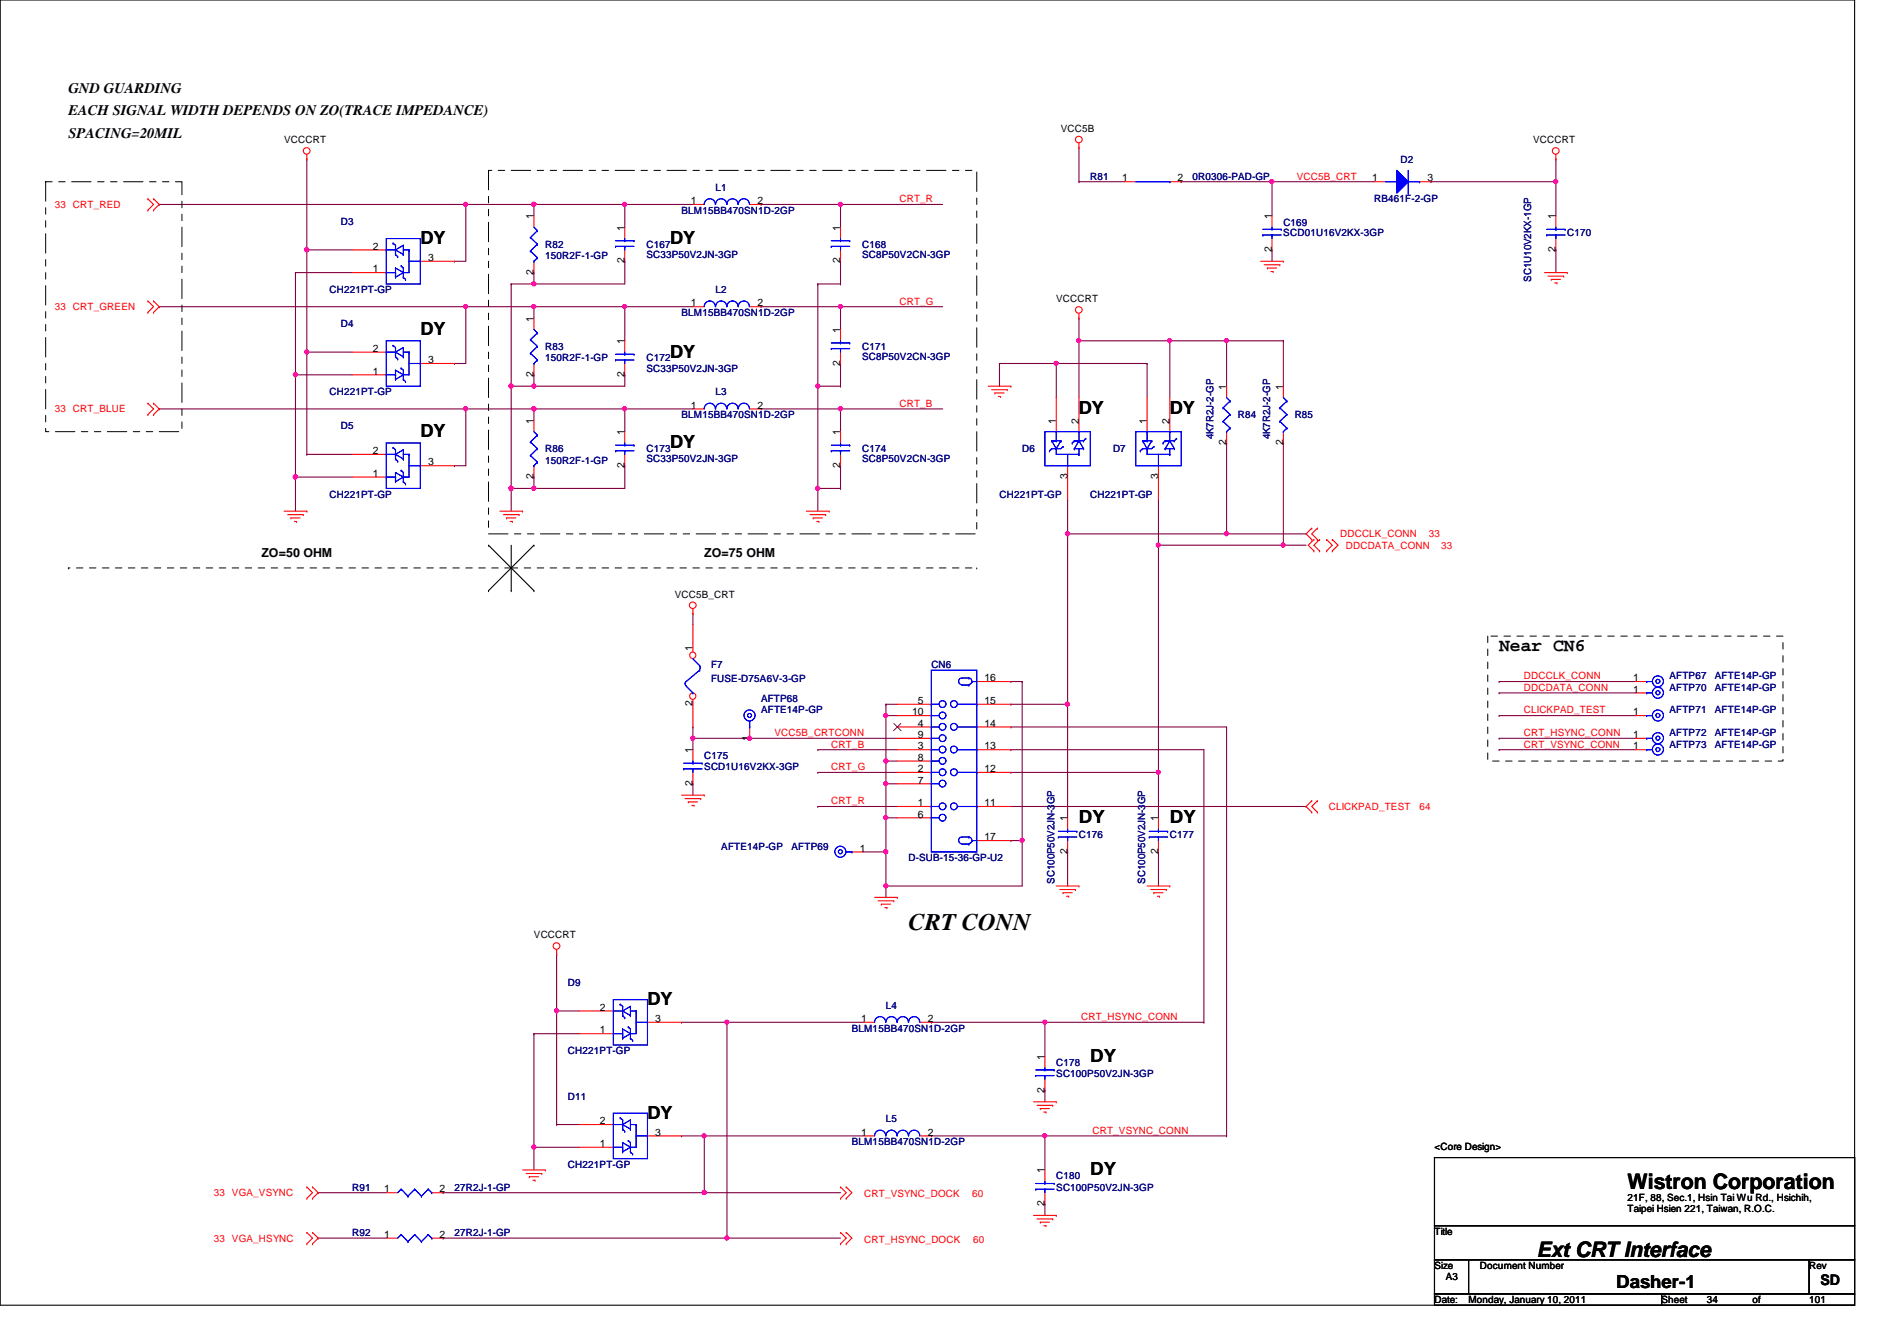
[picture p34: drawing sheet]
<svg xmlns="http://www.w3.org/2000/svg" width="297mm" height="210mm" viewBox="0 0 297 210" stroke-linecap="round" stroke-linejoin="round" font-family="sans-serif">
<defs><g id="words">
<text font-size="3.7" x="142.3" y="145.6">CRT CONN</text>
<g font-size="3.3">
<text x="254.8" y="186.1">Wistron Corporation</text>
<text x="240.6" y="196.7">Ext CRT Interface</text>
</g>
<g font-size="2.8">
<text x="65.8" y="38.2">DY</text>
<text x="104.9" y="38.2">DY</text>
<text x="65.8" y="52.4">DY</text>
<text x="104.9" y="56">DY</text>
<text x="168.9" y="64.9">DY</text>
<text x="183.2" y="64.9">DY</text>
<text x="65.8" y="68.4">DY</text>
<text x="104.9" y="70.2">DY</text>
<text x="234.7" y="101.9">Near CN6</text>
<text x="168.9" y="128.9">DY</text>
<text x="183.2" y="128.9">DY</text>
<text x="101.4" y="157.3">DY</text>
<text x="170.7" y="166.2">DY</text>
<text x="101.4" y="175.1">DY</text>
<text x="170.7" y="184">DY</text>
<text x="253.1" y="201.6">Dasher-1</text>
</g>
<g font-size="2.3">
<text x="10.7" y="14.5">GND GUARDING</text>
<text x="10.7" y="18.1">EACH SIGNAL WIDTH DEPENDS ON ZO(TRACE IMPEDANCE)</text>
<text x="10.7" y="21.6">SPACING=20MIL</text>
<text x="285.1" y="201.1">SD</text>
</g>
<g font-size="1.9">
<text x="40.9" y="87.2">ZO=50 OHM</text>
<text x="110.3" y="87.2">ZO=75 OHM</text>
</g>
<g font-size="1.6">
<text x="44.5" y="22.4">VCCCRT</text>
<text x="166.1" y="20.7">VCC5B</text>
<text x="240.1" y="22.4">VCCCRT</text>
<text x="175.7" y="28.4">1</text>
<text x="184.4" y="28.4">2</text>
<text x="214.8" y="28.4">1</text>
<text x="223.5" y="28.4">3</text>
<text x="83.6" y="34.3" transform="rotate(-90 83.6 34.3)">1</text>
<text x="108.2" y="32">1</text>
<text x="118.6" y="32">2</text>
<text x="199.1" y="34.3" transform="rotate(-90 199.1 34.3)">1</text>
<text x="243.6" y="34.3" transform="rotate(-90 243.6 34.3)">1</text>
<text x="58.4" y="39.1">2</text>
<text x="67.1" y="40.9">3</text>
<text x="97.8" y="41.2" transform="rotate(-90 97.8 41.2)">2</text>
<text x="97.8" y="36.1" transform="rotate(-90 97.8 36.1)">1</text>
<text x="131.6" y="41.2" transform="rotate(-90 131.6 41.2)">2</text>
<text x="131.6" y="36.1" transform="rotate(-90 131.6 36.1)">1</text>
<text x="199.1" y="39.5" transform="rotate(-90 199.1 39.5)">2</text>
<text x="243.6" y="39.5" transform="rotate(-90 243.6 39.5)">2</text>
<text x="58.4" y="42.6">1</text>
<text x="83.6" y="43" transform="rotate(-90 83.6 43)">2</text>
<text x="108.2" y="48">1</text>
<text x="118.6" y="48">2</text>
<text x="165.4" y="47.3">VCCCRT</text>
<text x="83.6" y="50.3" transform="rotate(-90 83.6 50.3)">1</text>
<text x="97.8" y="53.9" transform="rotate(-90 97.8 53.9)">1</text>
<text x="131.6" y="52.1" transform="rotate(-90 131.6 52.1)">1</text>
<text x="58.4" y="58.6">1</text>
<text x="58.4" y="55.1">2</text>
<text x="67.1" y="56.9">3</text>
<text x="83.6" y="59" transform="rotate(-90 83.6 59)">2</text>
<text x="97.8" y="59" transform="rotate(-90 97.8 59)">2</text>
<text x="131.6" y="57.2" transform="rotate(-90 131.6 57.2)">2</text>
<text x="108.2" y="64">1</text>
<text x="118.6" y="64">2</text>
<text x="192" y="61" transform="rotate(-90 192 61)">1</text>
<text x="200.9" y="61" transform="rotate(-90 200.9 61)">1</text>
<text x="58.4" y="71.1">2</text>
<text x="83.6" y="66.3" transform="rotate(-90 83.6 66.3)">1</text>
<text x="97.8" y="68.1" transform="rotate(-90 97.8 68.1)">1</text>
<text x="131.6" y="68.1" transform="rotate(-90 131.6 68.1)">1</text>
<text x="165.4" y="66.3" transform="rotate(-90 165.4 66.3)">1</text>
<text x="168.9" y="66.3" transform="rotate(-90 168.9 66.3)">2</text>
<text x="179.6" y="66.3" transform="rotate(-90 179.6 66.3)">1</text>
<text x="183.1" y="66.3" transform="rotate(-90 183.1 66.3)">2</text>
<text x="192" y="69.7" transform="rotate(-90 192 69.7)">2</text>
<text x="200.9" y="69.7" transform="rotate(-90 200.9 69.7)">2</text>
<text x="58.4" y="74.6">1</text>
<text x="67.1" y="72.9">3</text>
<text x="83.6" y="75" transform="rotate(-90 83.6 75)">2</text>
<text x="97.8" y="73.2" transform="rotate(-90 97.8 73.2)">2</text>
<text x="131.6" y="73.2" transform="rotate(-90 131.6 73.2)">2</text>
<text x="167.1" y="75" transform="rotate(-90 167.1 75)">3</text>
<text x="181.4" y="75" transform="rotate(-90 181.4 75)">3</text>
<text x="105.7" y="93.6">VCC5B_CRT</text>
<text x="108.5" y="101.9" transform="rotate(-90 108.5 101.9)">1</text>
<text x="154.2" y="106.6">16</text>
<text x="255.7" y="106.6">1</text>
<text x="108.5" y="110.6" transform="rotate(-90 108.5 110.6)">2</text>
<text x="142.8" y="112">10</text>
<text x="143.7" y="113.7">4</text>
<text x="143.7" y="110.2">5</text>
<text x="154.2" y="113.7">14</text>
<text x="154.2" y="110.2">15</text>
<text x="255.7" y="112">1</text>
<text x="255.7" y="108.4">1</text>
<text x="108.5" y="117.9" transform="rotate(-90 108.5 117.9)">1</text>
<text x="117.3" y="115.9" transform="rotate(-90 117.3 115.9)">1</text>
<text x="143.7" y="117.3">3</text>
<text x="143.7" y="119.1">8</text>
<text x="143.7" y="115.5">9</text>
<text x="154.2" y="117.3">13</text>
<text x="255.7" y="117.3">1</text>
<text x="255.7" y="115.5">1</text>
<text x="108.5" y="123" transform="rotate(-90 108.5 123)">2</text>
<text x="143.7" y="120.9">2</text>
<text x="143.7" y="122.6">7</text>
<text x="154.2" y="120.9">12</text>
<text x="143.7" y="126.2">1</text>
<text x="143.7" y="128">6</text>
<text x="154.2" y="126.2">11</text>
<text x="154.2" y="131.5">17</text>
<text x="167.1" y="128.6" transform="rotate(-90 167.1 128.6)">1</text>
<text x="181.4" y="128.6" transform="rotate(-90 181.4 128.6)">1</text>
<text x="134.6" y="133.3">1</text>
<text x="167.1" y="133.7" transform="rotate(-90 167.1 133.7)">2</text>
<text x="181.4" y="133.7" transform="rotate(-90 181.4 133.7)">2</text>
<text x="83.6" y="146.9">VCCCRT</text>
<text x="93.9" y="161.8">1</text>
<text x="93.9" y="158.2">2</text>
<text x="102.6" y="160">3</text>
<text x="134.8" y="160">1</text>
<text x="145.3" y="160">2</text>
<text x="163.6" y="165.9" transform="rotate(-90 163.6 165.9)">1</text>
<text x="163.6" y="171" transform="rotate(-90 163.6 171)">2</text>
<text x="93.9" y="179.5">1</text>
<text x="93.9" y="176">2</text>
<text x="102.6" y="177.8">3</text>
<text x="134.8" y="177.8">1</text>
<text x="145.3" y="177.8">2</text>
<text x="224.6" y="180">&lt;Core Design&gt;</text>
<text x="163.6" y="183.7" transform="rotate(-90 163.6 183.7)">1</text>
<text x="60.2" y="186.6">1</text>
<text x="68.8" y="186.6">2</text>
<text x="163.6" y="188.8" transform="rotate(-90 163.6 188.8)">2</text>
<text x="254.8" y="189.8">Taipei Hsien 221, Taiwan, R.O.C.</text>
<text x="254.8" y="188">21F, 88, Sec.1, Hsin Tai Wu Rd., Hsichih,</text>
<text x="60.2" y="193.8">1</text>
<text x="68.8" y="193.8">2</text>
<text x="224.6" y="193.3">Title</text>
<text x="224.6" y="204">Date:</text>
<text x="224.6" y="198.6">Size</text>
<text x="226.4" y="200.4">A3</text>
<text x="229.9" y="204">Monday, January 10, 2011</text>
<text x="231.7" y="198.6">Document Number</text>
<text x="260.2" y="204">Sheet</text>
<text x="267.3" y="204">34</text>
<text x="274.4" y="204">of</text>
<text x="283.3" y="198.6">Rev</text>
<text x="283.3" y="204">101</text>
</g>
<g font-size="1.6" fill="#000080">
<text x="112.1" y="29.9">L1</text>
<text x="170.7" y="28.1">R81</text>
<text x="186.7" y="28.1">0R0306-PAD-GP</text>
<text x="219.3" y="25.4">D2</text>
<text x="53.4" y="35.2">D3</text>
<text x="106.7" y="33.4">BLM15BB470SN1D-2GP</text>
<text x="201" y="35.4">C169</text>
<text x="215.2" y="31.7">RB461F-2-GP</text>
<text x="85.4" y="40.6">150R2F-1-GP</text>
<text x="85.4" y="38.8">R82</text>
<text x="101.2" y="40.4">SC33P50V2JN-3GP</text>
<text x="101.2" y="38.8">C167</text>
<text x="135" y="40.4">SC8P50V2CN-3GP</text>
<text x="135" y="38.8">C168</text>
<text x="200.9" y="37">SCD01U16V2KX-3GP</text>
<text x="245.4" y="37">C170</text>
<text x="51.6" y="45.9">CH221PT-GP</text>
<text x="112.1" y="45.9">L2</text>
<text x="239.8" y="44.1" transform="rotate(-90 239.8 44.1)">SC1U10V2KX-1GP</text>
<text x="53.4" y="51.2">D4</text>
<text x="106.7" y="49.4">BLM15BB470SN1D-2GP</text>
<text x="85.4" y="56.6">150R2F-1-GP</text>
<text x="85.4" y="54.8">R83</text>
<text x="101.2" y="58.2">SC33P50V2JN-3GP</text>
<text x="101.2" y="56.6">C172</text>
<text x="135" y="56.4">SC8P50V2CN-3GP</text>
<text x="135" y="54.8">C171</text>
<text x="51.6" y="61.9">CH221PT-GP</text>
<text x="106.7" y="65.4">BLM15BB470SN1D-2GP</text>
<text x="112.1" y="61.9">L3</text>
<text x="193.8" y="65.4">R84</text>
<text x="202.7" y="65.4">R85</text>
<text x="53.4" y="67.2">D5</text>
<text x="85.4" y="70.8">R86</text>
<text x="101.2" y="70.8">C173</text>
<text x="135" y="70.8">C174</text>
<text x="160.1" y="70.8">D6</text>
<text x="174.3" y="70.8">D7</text>
<text x="190" y="68.8" transform="rotate(-90 190 68.8)">4K7R2J-2-GP</text>
<text x="198.9" y="68.8" transform="rotate(-90 198.9 68.8)">4K7R2J-2-GP</text>
<text x="51.6" y="77.9">CH221PT-GP</text>
<text x="85.4" y="72.6">150R2F-1-GP</text>
<text x="101.2" y="72.4">SC33P50V2JN-3GP</text>
<text x="135" y="72.4">SC8P50V2CN-3GP</text>
<text x="156.5" y="77.9">CH221PT-GP</text>
<text x="170.7" y="77.9">CH221PT-GP</text>
<text x="111.3" y="106.7">FUSE-D75A6V-3-GP</text>
<text x="111.3" y="104.6">F7</text>
<text x="145.8" y="104.6">CN6</text>
<text x="261.4" y="106.3">AFTP67</text>
<text x="268.5" y="106.3">AFTE14P-GP</text>
<text x="119.2" y="111.7">AFTE14P-GP</text>
<text x="119.2" y="109.9">AFTP68</text>
<text x="261.4" y="111.7">AFTP71</text>
<text x="261.4" y="108.1">AFTP70</text>
<text x="268.5" y="111.7">AFTE14P-GP</text>
<text x="268.5" y="108.1">AFTE14P-GP</text>
<text x="110.3" y="118.8">C175</text>
<text x="261.4" y="117">AFTP73</text>
<text x="261.4" y="115.2">AFTP72</text>
<text x="268.5" y="117">AFTE14P-GP</text>
<text x="268.5" y="115.2">AFTE14P-GP</text>
<text x="110.3" y="120.6">SCD1U16V2KX-3GP</text>
<text x="168.9" y="131.2">C176</text>
<text x="183.2" y="131.2">C177</text>
<text x="112.9" y="133">AFTE14P-GP</text>
<text x="123.9" y="133">AFTP69</text>
<text x="142.3" y="134.8">D-SUB-15-36-GP-U2</text>
<text x="165.1" y="138.3" transform="rotate(-90 165.1 138.3)">SC100P50V2JN-3GP</text>
<text x="179.3" y="138.3" transform="rotate(-90 179.3 138.3)">SC100P50V2JN-3GP</text>
<text x="88.9" y="154.3">D9</text>
<text x="133.4" y="161.5">BLM15BB470SN1D-2GP</text>
<text x="138.7" y="157.9">L4</text>
<text x="88.9" y="165">CH221PT-GP</text>
<text x="165.4" y="166.8">C178</text>
<text x="88.9" y="172.1">D11</text>
<text x="165.4" y="168.6">SC100P50V2JN-3GP</text>
<text x="133.4" y="179.2">BLM15BB470SN1D-2GP</text>
<text x="138.7" y="175.7">L5</text>
<text x="88.9" y="182.8">CH221PT-GP</text>
<text x="165.4" y="184.6">C180</text>
<text x="55.2" y="186.4">R91</text>
<text x="71.2" y="186.4">27R2J-1-GP</text>
<text x="165.4" y="186.4">SC100P50V2JN-3GP</text>
<text x="55.2" y="193.5">R92</text>
<text x="71.2" y="193.5">27R2J-1-GP</text>
</g>
<g font-size="1.6" fill="#f00">
<text x="203.1" y="28.1">VCC5B_CRT</text>
<text x="8.6" y="32.6">33 CRT_RED</text>
<text x="140.8" y="31.7">CRT_R</text>
<text x="140.8" y="47.7">CRT_G</text>
<text x="8.6" y="48.6">33 CRT_GREEN</text>
<text x="8.6" y="64.6">33 CRT_BLUE</text>
<text x="140.8" y="63.7">CRT_B</text>
<text x="209.8" y="84.1">DDCCLK_CONN</text>
<text x="210.7" y="85.9">DDCDATA_CONN</text>
<text x="223.7" y="84.1">33</text>
<text x="225.7" y="85.9">33</text>
<text x="238.6" y="106.3">DDCCLK_CONN</text>
<text x="238.6" y="108.1">DDCDATA_CONN</text>
<text x="238.6" y="111.7">CLICKPAD_TEST</text>
<text x="121.3" y="115.2">VCC5B_CRTCONN</text>
<text x="130.2" y="117">CRT_B</text>
<text x="238.6" y="115.2">CRT_HSYNC_CONN</text>
<text x="238.6" y="117">CRT_VSYNC_CONN</text>
<text x="130.2" y="125.9">CRT_R</text>
<text x="130.2" y="120.6">CRT_G</text>
<text x="208.1" y="126.8">CLICKPAD_TEST</text>
<text x="222.3" y="126.8">64</text>
<text x="169.3" y="159.7">CRT_HSYNC_CONN</text>
<text x="171.1" y="177.5">CRT_VSYNC_CONN</text>
<text x="33.5" y="187.2">33 VGA_VSYNC</text>
<text x="135.3" y="187.4">CRT_VSYNC_DOCK</text>
<text x="152.2" y="187.4">60</text>
<text x="33.5" y="194.4">33 VGA_HSYNC</text>
<text x="135.3" y="194.5">CRT_HSYNC_DOCK</text>
<text x="152.4" y="194.5">60</text>
</g>
</g></defs>
<path d="M0 0h290.4v204.3h-290.4z" fill="none" stroke="#000" stroke-width=".17"/>
<path d="M131.6 32h.1M131.6 32h16M128.1 44.4h3.5M128.1 44.4h.1" fill="none" stroke="#800040" stroke-width=".17"/>
<circle cx="131.6" cy="32" r=".32" fill="#f0f"/>
<circle cx="131.6" cy="32" r=".32" fill="none" stroke="#f0f" stroke-width=".17"/>
<path d="M131.6 64h.1M131.6 64h16" fill="none" stroke="#800040" stroke-width=".17"/>
<circle cx="131.6" cy="64" r=".32" fill="#f0f"/>
<circle cx="131.6" cy="64" r=".32" fill="none" stroke="#f0f" stroke-width=".17"/>
<path d="M131.6 48h.1M131.6 48h16" fill="none" stroke="#800040" stroke-width=".17"/>
<circle cx="131.6" cy="48" r=".32" fill="#f0f"/>
<circle cx="131.6" cy="48" r=".32" fill="none" stroke="#f0f" stroke-width=".17"/>
<path d="M131.6 32h.1M131.6 32v3.6M131.6 48h.1M131.6 48v3.6M128.1 76.5h.1M128.1 76.5v3.5M131.6 64h.1M131.6 64v3.6" fill="none" stroke="#800040" stroke-width=".17"/>
<circle cx="128" cy="76.4" r=".32" fill="#f0f"/>
<circle cx="128" cy="76.4" r=".32" fill="none" stroke="#f0f" stroke-width=".17"/>
<path d="M138.7 119.1h.1M138.7 112h.1M138.7 119.1h1.8M138.7 112h1.8M158.3 106.7h.1M158.3 106.7h1.8M138.7 122.7h.1M138.7 128h.1M138.7 122.7v5.3M138.7 122.7h1.8M138.7 128h1.8" fill="none" stroke="#800040" stroke-width=".17"/>
<circle cx="138.7" cy="128" r=".32" fill="#f0f"/>
<circle cx="138.7" cy="128" r=".32" fill="none" stroke="#f0f" stroke-width=".17"/>
<circle cx="138.7" cy="122.7" r=".32" fill="#f0f"/>
<circle cx="138.7" cy="122.7" r=".32" fill="none" stroke="#f0f" stroke-width=".17"/>
<path d="M156.5 56.9h.1M156.5 56.9v3.6M138.7 110.2h.1M138.7 110.2h1.8M158.3 131.6h.1M158.3 131.6h1.8M160.1 131.6h.1M160.1 131.6v7.1" fill="none" stroke="#800040" stroke-width=".17"/>
<circle cx="160" cy="131.5" r=".32" fill="#f0f"/>
<circle cx="160" cy="131.5" r=".32" fill="none" stroke="#f0f" stroke-width=".17"/>
<path d="M138.7 133.3h.1M138.7 133.3v5.4" fill="none" stroke="#800040" stroke-width=".17"/>
<circle cx="138.7" cy="133.3" r=".32" fill="#f0f"/>
<circle cx="138.7" cy="133.3" r=".32" fill="none" stroke="#f0f" stroke-width=".17"/>
<path d="M138.7 138.7h.1M138.7 138.7h21.4" fill="none" stroke="#800040" stroke-width=".17"/>
<circle cx="138.7" cy="138.7" r=".32" fill="#f0f"/>
<circle cx="138.7" cy="138.7" r=".32" fill="none" stroke="#f0f" stroke-width=".17"/>
<path d="M48 24.9h.1M48 24.9v14.2M138.7 138.7h.1M138.7 138.7v1.8" fill="none" stroke="#800040" stroke-width=".17"/>
<circle cx="48" cy="39.1" r=".32" fill="#f0f"/>
<circle cx="48" cy="39.1" r=".32" fill="none" stroke="#f0f" stroke-width=".17"/>
<path d="M165.4 56.9h.1M165.4 56.9v5.3M138.7 110.2h.1M138.7 112h.1M138.7 110.2v8.9" fill="none" stroke="#800040" stroke-width=".17"/>
<circle cx="138.7" cy="112" r=".32" fill="#f0f"/>
<circle cx="138.7" cy="112" r=".32" fill="none" stroke="#f0f" stroke-width=".17"/>
<path d="M138.7 119.1h.1M138.7 119.1v3.6" fill="none" stroke="#800040" stroke-width=".17"/>
<circle cx="138.7" cy="119.1" r=".32" fill="#f0f"/>
<circle cx="138.7" cy="119.1" r=".32" fill="none" stroke="#f0f" stroke-width=".17"/>
<path d="M83.6 44.4h.1M97.8 40.9h.1M97.8 40.9v3.5h-14.2" fill="none" stroke="#800040" stroke-width=".17"/>
<circle cx="83.6" cy="44.4" r=".32" fill="#f0f"/>
<circle cx="83.6" cy="44.4" r=".32" fill="none" stroke="#f0f" stroke-width=".17"/>
<path d="M158.3 110.2h.1M158.3 110.2h8.9M128.1 126.2h12.4M128.1 126.2h.1M181.4 120.9h.1M181.4 120.9v7.1" fill="none" stroke="#800040" stroke-width=".17"/>
<circle cx="181.4" cy="120.9" r=".32" fill="#f0f"/>
<circle cx="181.4" cy="120.9" r=".32" fill="none" stroke="#f0f" stroke-width=".17"/>
<path d="M181.4 85.3h.1M181.4 85.3h19.6" fill="none" stroke="#800040" stroke-width=".17"/>
<circle cx="200.9" cy="85.3" r=".32" fill="#f0f"/>
<circle cx="200.9" cy="85.3" r=".32" fill="none" stroke="#f0f" stroke-width=".17"/>
<circle cx="181.4" cy="85.3" r=".32" fill="#f0f"/>
<circle cx="181.4" cy="85.3" r=".32" fill="none" stroke="#f0f" stroke-width=".17"/>
<g fill="none" stroke="#800040" stroke-width=".17">
<path d="M128.1 44.4h.1M128.1 44.5v16M131.6 56.9v3.6M128.1 60.5h3.5M128.1 60.5h.1M131.6 60.5h.1M192.1 69.3h.1M192.1 69.3v14.3M201 69.3h.1M201 69.3v16M201 85.3h.1M201 85.3h3.5"/>
<path d="M117.4 115.6h23.1M117.4 115.6h.1M158.3 120.9h23.1M158.3 120.9h.1M163.6 177.8h.1M163.6 170.7h.1M163.6 170.7v1.8M163.6 177.8v5.3"/>
</g>
<circle cx="117.4" cy="115.5" r=".32" fill="#f0f"/>
<circle cx="117.4" cy="115.5" r=".32" fill="none" stroke="#f0f" stroke-width=".17"/>
<path d="M24.9 32h48M24.9 32h.1M83.6 48h14.2M83.6 48h.1M108.5 113.8h.1M108.5 113.8v1.8M108.5 122.7h.1M108.5 122.7v1.8" fill="none" stroke="#800040" stroke-width=".17"/>
<circle cx="83.6" cy="48" r=".32" fill="#f0f"/>
<circle cx="83.6" cy="48" r=".32" fill="none" stroke="#f0f" stroke-width=".17"/>
<path d="M83.6 42.7h.1M83.6 42.7v1.7M168.9 49.8h.1M168.9 49.8v3.5M24.9 64h48M24.9 64h.1M83.6 179.6h7.1M83.6 179.6h.1" fill="none" stroke="#800040" stroke-width=".17"/>
<circle cx="83.6" cy="179.6" r=".32" fill="#f0f"/>
<circle cx="83.6" cy="179.6" r=".32" fill="none" stroke="#f0f" stroke-width=".17"/>
<path d="M46.3 74.7h.1M46.3 74.7v5.3" fill="none" stroke="#800040" stroke-width=".17"/>
<circle cx="46.2" cy="74.6" r=".32" fill="#f0f"/>
<circle cx="46.2" cy="74.6" r=".32" fill="none" stroke="#f0f" stroke-width=".17"/>
<path d="M46.3 74.7h8.9M46.3 74.7h.1M128.1 76.5h3.5M128.1 76.5h.1M128.1 60.5h.1M128.1 60.5v16M131.6 76.5h.1M131.6 72.9v3.6M87.2 158.2h.1M87.2 158.2v17.8M87.2 176h.1M87.2 176h3.5" fill="none" stroke="#800040" stroke-width=".17"/>
<circle cx="128" cy="60.4" r=".32" fill="#f0f"/>
<circle cx="128" cy="60.4" r=".32" fill="none" stroke="#f0f" stroke-width=".17"/>
<path d="M192.1 53.3h.1M192.1 53.3v7.2M201 53.3h.1M201 53.3v7.2M87.2 158.2h.1M87.2 158.2h3.5M110.3 177.8h.1M110.3 177.8v8.9" fill="none" stroke="#800040" stroke-width=".17"/>
<circle cx="192" cy="53.3" r=".32" fill="#f0f"/>
<circle cx="192" cy="53.3" r=".32" fill="none" stroke="#f0f" stroke-width=".17"/>
<path d="M110.3 177.8h24.9M110.3 177.8h.1M113.8 160h.1M113.8 160h21.4" fill="none" stroke="#800040" stroke-width=".17"/>
<circle cx="110.3" cy="177.8" r=".32" fill="#f0f"/>
<circle cx="110.3" cy="177.8" r=".32" fill="none" stroke="#f0f" stroke-width=".17"/>
<path d="M48 39.1h.1M48 39.1v32M72.9 32h.1M72.9 32v8.9M48 55.1h.1M48 55.1h7.2" fill="none" stroke="#800040" stroke-width=".17"/>
<circle cx="48" cy="55.1" r=".32" fill="#f0f"/>
<circle cx="48" cy="55.1" r=".32" fill="none" stroke="#f0f" stroke-width=".17"/>
<circle cx="48" cy="39.1" r=".32" fill="#f0f"/>
<circle cx="48" cy="39.1" r=".32" fill="none" stroke="#f0f" stroke-width=".17"/>
<path d="M48 39.1h.1M48 39.1h7.2M46.3 42.7h8.9M46.3 58.7h8.9M46.3 42.7h.1M46.3 58.7h.1M46.3 42.7v32" fill="none" stroke="#800040" stroke-width=".17"/>
<circle cx="46.2" cy="74.6" r=".32" fill="#f0f"/>
<circle cx="46.2" cy="74.6" r=".32" fill="none" stroke="#f0f" stroke-width=".17"/>
<circle cx="46.2" cy="58.6" r=".32" fill="#f0f"/>
<circle cx="46.2" cy="58.6" r=".32" fill="none" stroke="#f0f" stroke-width=".17"/>
<path d="M185 28.4h.1M185 28.4h14.2M83.6 76.5h14.2M83.6 76.5h.1M167.2 133.3h.1M167.2 133.3v5.4M181.4 133.3h.1M181.4 133.3v5.4M163.6 160h.1M163.6 160v5.4" fill="none" stroke="#800040" stroke-width=".17"/>
<circle cx="83.6" cy="76.4" r=".32" fill="#f0f"/>
<circle cx="83.6" cy="76.4" r=".32" fill="none" stroke="#f0f" stroke-width=".17"/>
<path d="M80 60.5h.1M80 60.5v16M97.8 72.9h.1M97.8 72.9v3.6" fill="none" stroke="#800040" stroke-width=".17"/>
<circle cx="80" cy="60.4" r=".32" fill="#f0f"/>
<circle cx="80" cy="60.4" r=".32" fill="none" stroke="#f0f" stroke-width=".17"/>
<path d="M72.9 64h.1M72.9 64h10.7" fill="none" stroke="#800040" stroke-width=".17"/>
<circle cx="83.6" cy="64" r=".32" fill="#f0f"/>
<circle cx="83.6" cy="64" r=".32" fill="none" stroke="#f0f" stroke-width=".17"/>
<circle cx="72.9" cy="64" r=".32" fill="#f0f"/>
<circle cx="72.9" cy="64" r=".32" fill="none" stroke="#f0f" stroke-width=".17"/>
<path d="M72.9 32h.1M72.9 32h10.7" fill="none" stroke="#800040" stroke-width=".17"/>
<circle cx="83.6" cy="32" r=".32" fill="#f0f"/>
<circle cx="83.6" cy="32" r=".32" fill="none" stroke="#f0f" stroke-width=".17"/>
<circle cx="72.9" cy="32" r=".32" fill="#f0f"/>
<circle cx="72.9" cy="32" r=".32" fill="none" stroke="#f0f" stroke-width=".17"/>
<path d="M128.1 117.3h12.4M128.1 117.3h.1M167.2 110.2h.1M167.2 110.2v17.8M128.1 120.9h12.4M128.1 120.9h.1" fill="none" stroke="#800040" stroke-width=".17"/>
<circle cx="167.1" cy="110.2" r=".32" fill="#f0f"/>
<circle cx="167.1" cy="110.2" r=".32" fill="none" stroke="#f0f" stroke-width=".17"/>
<path d="M83.6 60.5h14.2M83.6 74.7h.1M83.6 60.5h.1M83.6 74.7v1.8M83.6 161.8h7.1M83.6 161.8h.1" fill="none" stroke="#800040" stroke-width=".17"/>
<circle cx="83.6" cy="60.4" r=".32" fill="#f0f"/>
<circle cx="83.6" cy="60.4" r=".32" fill="none" stroke="#f0f" stroke-width=".17"/>
<path d="M243.6 28.4h.1M243.6 28.4v5.4M80 44.4h.1M80 44.5v16M97.8 58.7h.1M97.8 58.7v1.8" fill="none" stroke="#800040" stroke-width=".17"/>
<circle cx="243.6" cy="28.4" r=".32" fill="#f0f"/>
<circle cx="243.6" cy="28.4" r=".32" fill="none" stroke="#f0f" stroke-width=".17"/>
<path d="M83.6 32h14.2M83.6 32h.1M72.9 64h.1M72.9 64v8.9M145.8 177.8h17.8M145.8 177.8h.1" fill="none" stroke="#800040" stroke-width=".17"/>
<circle cx="83.6" cy="32" r=".32" fill="#f0f"/>
<circle cx="83.6" cy="32" r=".32" fill="none" stroke="#f0f" stroke-width=".17"/>
<path d="M119.2 32h12.4M119.2 32h.1M83.6 64h14.2M83.6 64h.1M119.2 64h12.4M119.2 64h.1" fill="none" stroke="#800040" stroke-width=".17"/>
<circle cx="83.6" cy="64" r=".32" fill="#f0f"/>
<circle cx="83.6" cy="64" r=".32" fill="none" stroke="#f0f" stroke-width=".17"/>
<path d="M80 44.4h.1M80 44.4h3.6M119.2 48h12.4M119.2 48h.1M80 60.5h.1M80 60.5h3.6" fill="none" stroke="#800040" stroke-width=".17"/>
<circle cx="80" cy="60.4" r=".32" fill="#f0f"/>
<circle cx="80" cy="60.4" r=".32" fill="none" stroke="#f0f" stroke-width=".17"/>
<path d="M80 76.5h.1M80 76.5h3.6" fill="none" stroke="#800040" stroke-width=".17"/>
<circle cx="80" cy="76.4" r=".32" fill="#f0f"/>
<circle cx="80" cy="76.4" r=".32" fill="none" stroke="#f0f" stroke-width=".17"/>
<path d="M83.6 58.7h.1M83.6 58.7v1.8M113.8 193.8h17.8M113.8 193.8h.1M163.6 188.5h.1M163.6 188.5v1.7" fill="none" stroke="#800040" stroke-width=".17"/>
<circle cx="113.8" cy="193.8" r=".32" fill="#f0f"/>
<circle cx="113.8" cy="193.8" r=".32" fill="none" stroke="#f0f" stroke-width=".17"/>
<path d="M80 76.5h.1M80 76.5v3.5" fill="none" stroke="#800040" stroke-width=".17"/>
<circle cx="80" cy="76.4" r=".32" fill="#f0f"/>
<circle cx="80" cy="76.4" r=".32" fill="none" stroke="#f0f" stroke-width=".17"/>
<path d="M168.9 23.1h.1M168.9 28.4h.1M168.9 23.1v5.3M168.9 28.4h7.2M165.4 56.9h.1M165.4 56.9h14.2" fill="none" stroke="#800040" stroke-width=".17"/>
<circle cx="165.4" cy="56.9" r=".32" fill="#f0f"/>
<circle cx="165.4" cy="56.9" r=".32" fill="none" stroke="#f0f" stroke-width=".17"/>
<path d="M179.6 56.9h.1M179.6 56.9v5.3M183.2 53.3h8.9M183.2 53.3h.1" fill="none" stroke="#800040" stroke-width=".17"/>
<circle cx="183.1" cy="53.3" r=".32" fill="#f0f"/>
<circle cx="183.1" cy="53.3" r=".32" fill="none" stroke="#f0f" stroke-width=".17"/>
<path d="M156.5 56.9h.1M156.5 56.9h8.9M168.9 53.3h.1M168.9 53.3v8.9M192.1 53.3h.1M192.1 53.3h8.9M48 71.1h.1M48 71.1h7.2M192.1 83.6h.1M192.1 83.6h12.4M87.2 149.4h.1M87.2 149.4v8.8" fill="none" stroke="#800040" stroke-width=".17"/>
<circle cx="87.1" cy="158.2" r=".32" fill="#f0f"/>
<circle cx="87.1" cy="158.2" r=".32" fill="none" stroke="#f0f" stroke-width=".17"/>
<path d="M83.6 32h.1M83.6 32v1.8M97.8 32h10.7M97.8 32h.1" fill="none" stroke="#800040" stroke-width=".17"/>
<circle cx="97.8" cy="32" r=".32" fill="#f0f"/>
<circle cx="97.8" cy="32" r=".32" fill="none" stroke="#f0f" stroke-width=".17"/>
<path d="M97.8 64h10.7M97.8 64h.1" fill="none" stroke="#800040" stroke-width=".17"/>
<circle cx="97.8" cy="64" r=".32" fill="#f0f"/>
<circle cx="97.8" cy="64" r=".32" fill="none" stroke="#f0f" stroke-width=".17"/>
<path d="M83.6 48h.1M83.6 48v1.8M97.8 48h10.7M97.8 48h.1M83.6 161.8h.1M83.6 179.6h.1M83.6 161.8v21.3M145.8 160h17.8M145.8 160h.1" fill="none" stroke="#800040" stroke-width=".17"/>
<circle cx="97.8" cy="48" r=".32" fill="#f0f"/>
<circle cx="97.8" cy="48" r=".32" fill="none" stroke="#f0f" stroke-width=".17"/>
<path d="M72.9 48h.1M72.9 48h10.7" fill="none" stroke="#800040" stroke-width=".17"/>
<circle cx="72.9" cy="48" r=".32" fill="#f0f"/>
<circle cx="72.9" cy="48" r=".32" fill="none" stroke="#f0f" stroke-width=".17"/>
<g fill="none" stroke="#800040" stroke-width=".17">
<path d="M97.8 32h.1M97.8 32v3.6M199.2 28.4h16M199.2 28.4h.1M243.6 39.1h.1M243.6 24.9h.1M243.6 24.9v3.5M243.6 39.1v3.6M97.8 48h.1M97.8 48v5.3M97.8 64h.1M97.8 64v3.6"/>
<path d="M108.5 96h.1M108.5 96v1.8"/>
</g>
<circle cx="199.2" cy="28.4" r=".32" fill="#f0f"/>
<circle cx="199.2" cy="28.4" r=".32" fill="none" stroke="#f0f" stroke-width=".17"/>
<g fill="none" stroke="#800040" stroke-width=".17">
<path d="M199.2 39.1h.1M199.2 28.4h.1M199.2 28.4v5.4M199.2 39.1v1.8M224.1 28.4h.1M224.1 28.4h19.5M24.9 48h48M24.9 48h.1M71.2 40.9h1.7M71.2 56.9h.1M71.2 40.9h.1M72.9 48h.1"/>
<path d="M72.9 48v8.9h-1.7M131.6 44.4h.1M131.6 40.9v3.5M71.2 72.9h1.7M71.2 72.9h.1M83.6 64h.1M83.6 64v1.8M167.2 78.2h.1M167.2 78.2v32M167.2 83.6h24.9M167.2 83.6h.1M108.5 115.6h.1"/>
<path d="M108.5 115.6v1.7M106.7 160h.1M106.7 177.8h.1M106.7 160h7.1M106.7 177.8h3.6"/>
</g>
<circle cx="192" cy="83.5" r=".32" fill="#f0f"/>
<circle cx="192" cy="83.5" r=".32" fill="none" stroke="#f0f" stroke-width=".17"/>
<circle cx="167.1" cy="83.5" r=".32" fill="#f0f"/>
<circle cx="167.1" cy="83.5" r=".32" fill="none" stroke="#f0f" stroke-width=".17"/>
<path d="M168.9 53.3h.1M168.9 53.3h14.3M183.2 53.3h.1M183.2 53.3v8.9M181.4 78.2h.1M181.4 78.2v7.1" fill="none" stroke="#800040" stroke-width=".17"/>
<circle cx="168.9" cy="53.3" r=".32" fill="#f0f"/>
<circle cx="168.9" cy="53.3" r=".32" fill="none" stroke="#f0f" stroke-width=".17"/>
<path d="M113.8 160h.1M113.8 160v33.8" fill="none" stroke="#800040" stroke-width=".17"/>
<circle cx="113.8" cy="160" r=".32" fill="#f0f"/>
<circle cx="113.8" cy="160" r=".32" fill="none" stroke="#f0f" stroke-width=".17"/>
<path d="M110.3 186.7h21.3M110.3 186.7h.1" fill="none" stroke="#800040" stroke-width=".17"/>
<circle cx="110.3" cy="186.7" r=".32" fill="#f0f"/>
<circle cx="110.3" cy="186.7" r=".32" fill="none" stroke="#f0f" stroke-width=".17"/>
<g fill="none" stroke="#800040" stroke-width=".17">
<path d="M181.4 85.3h.1M181.4 85.3v35.6M158.3 117.3h.1M158.3 117.3h30.2v42.7M160.1 106.7h.1M160.1 106.7v24.9M163.6 160h.1M163.6 160h24.9M188.5 160h.1M49.8 193.8h10.7M49.8 186.7h10.7M49.8 186.7h.1"/>
<path d="M49.8 193.8h.1M69.4 193.8h44.4M69.4 193.8h.1M69.4 186.7h.1M69.4 186.7h40.9"/>
</g>
<circle cx="163.6" cy="160" r=".32" fill="#f0f"/>
<circle cx="163.6" cy="160" r=".32" fill="none" stroke="#f0f" stroke-width=".17"/>
<path d="M158.3 113.8h33.8v64M158.3 113.8h.1M163.6 177.8h28.5M163.6 177.8h.1M192.1 177.8h.1" fill="none" stroke="#800040" stroke-width=".17"/>
<circle cx="163.6" cy="177.8" r=".32" fill="#f0f"/>
<circle cx="163.6" cy="177.8" r=".32" fill="none" stroke="#f0f" stroke-width=".17"/>
<path d="M108.5 115.6h.1M108.5 115.6h8.9M234.7 106.7h21.4M234.7 106.7h.1M158.3 126.2h46.2M204.5 126.2h.1" fill="none" stroke="#800040" stroke-width=".17"/>
<circle cx="108.5" cy="115.5" r=".32" fill="#f0f"/>
<circle cx="108.5" cy="115.5" r=".32" fill="none" stroke="#f0f" stroke-width=".17"/>
<path d="M234.7 108.5h21.4M234.7 112h21.4M234.7 115.6h21.4M234.7 117.3h21.4M234.7 108.5h.1M234.7 112h.1M234.7 115.6h.1M234.7 117.3h.1M135.2 133.3h3.5M138.7 133.3h.1M138.7 128h.1M138.7 128v5.3" fill="none" stroke="#800040" stroke-width=".17"/>
<g fill="none" stroke="#f00" stroke-width=".17">
<path d="M23.2 31.1l.8 .9-.8 .9M23.2 32.9h.1M23.2 31.1h.1M24 31.1h.1M24 32.9h.1M24 31.1l.9 .9-.9 .9M48 24.9h.1M48 24.2v.7M55.2 39.1h5.3M97.8 35.6v1.7M97.8 39.1v1.8M108.5 32h1.8"/>
<path d="M117.4 32h1.8M131.6 35.6v1.7M131.6 39.1v1.8M168.9 23.1h.1M168.9 22.4v.7M199.2 33.8v1.8M199.2 37.3v1.8M215.2 28.4h1.8M222.3 28.4h1.8M243.6 24.9h.1M243.6 24.2v.7M243.6 33.8v1.8"/>
<path d="M243.6 37.3v1.8M23.2 47.1l.8 .9-.8 .9M23.2 48.9h.1M23.2 47.1h.1M24 47.1h.1M24 48.9h.1M24 47.1l.9 .9-.9 .9M55.2 42.7h5.3M55.2 58.7h5.3M55.2 55.1h5.3M65.8 40.9h5.4M65.8 56.9h5.4"/>
<path d="M83.6 49.8v1.8M83.6 56.9v1.8M108.5 48h1.8M117.4 48h1.8M168.9 49.8h.1M168.9 49.1v.7M197.4 40.9h3.6M197.9 41.4h2.5M198.5 42h.1M198.5 42h1.4M199 42.5h.3M199.3 42.5h.1"/>
<path d="M200.4 41.4h.1M201 40.9h.1M241.8 42.7h3.6M242.4 43.2h2.5M242.9 43.7h.1M242.9 43.7h1.4M243.5 44.3h.3M243.8 44.3h.1M244.9 43.2h.1M245.4 42.7h.1M23.2 63.1l.8 .9-.8 .9M23.2 64.9h.1"/>
<path d="M23.2 63.1h.1M24 63.1h.1M24 64.9h.1M24 63.1l.9 .9-.9 .9M55.2 74.7h5.3M55.2 71.1h5.3M65.8 72.9h5.4M83.6 65.8v1.8M83.6 72.9v1.8M108.5 64h1.8M117.4 64h1.8M131.6 67.6v1.7"/>
<path d="M131.6 71.1v1.8M154.7 60.5h3.6M155.3 61h2.4M155.8 61.5h1.4M155.8 61.5h.1M156.3 62.1h.4M156.7 62.1h.1M157.7 61h.1M158.3 60.5h.1M165.4 62.2v5.4M167.2 72.9v5.3M168.9 62.2v5.4"/>
<path d="M179.6 62.2v5.4M181.4 72.9v5.3M183.2 62.2v5.4M192.1 60.5v1.7M192.1 67.6v1.7M201 60.5v1.7M201 67.6v1.7M44.5 80h3.5M45 80.6h2.5M45.5 81.1h.1M45.5 81.1h1.5M46.1 81.6h.3"/>
<path d="M46.4 81.6h.1M47.5 80.6h.1M48 80h.1M78.3 80h3.5M78.8 80.6h2.5M79.3 81.1h1.5M79.3 81.1h.1M79.9 81.6h.3M80.2 81.6h.1M81.3 80.6h.1M81.8 80h.1M108.5 96h.1"/>
<path d="M108.5 95.3v.7M126.3 80h3.5M126.8 80.6h2.5M127.3 81.1h.1M127.3 81.1h1.5M127.9 81.6h.3M128.2 81.6h.1M129.3 80.6h.1M129.8 80h.1M205.4 82.7l-.9 .9 .9 .9M205.4 82.7h.1M205.4 84.5h.1"/>
<path d="M205.7 84.5l-.9 .8 .9 .9M205.7 86.2h.1M205.7 84.5h.1M206.3 84.5h.1M206.3 82.7h.1M206.3 82.7l-.9 .9 .9 .9M206.6 84.5l-.9 .8 .9 .9M206.6 86.2h.1M206.6 84.5h.1M207.7 84.5h.1M207.7 86.2h.1M207.7 84.5l.9 .8-.9 .9"/>
<path d="M208.6 84.5l.9 .8-.9 .9M208.6 86.2h.1M208.6 84.5h.1M108.5 117.3v1.8M117.4 113.8v1.8M140.5 112h5.3M140.5 117.3h5.3M140.5 113.8h5.3M140.5 110.2h5.3M140.5 119.1h5.3M140.5 115.6h5.3M152.9 117.3h5.4"/>
<path d="M152.9 113.8h5.4M152.9 110.2h5.4M152.9 106.7h5.4M256.1 112h1.7M256.1 108.5h1.7M106.7 124.5h3.6M107.3 125h2.4M107.8 125.5h.1M107.8 125.5h1.4M108.3 126.1h.4M108.5 120.9v1.8M108.7 126.1h.1"/>
<path d="M109.7 125h.1M110.3 124.5h.1M133.4 133.3h1.8M140.5 126.2h5.3M140.5 120.9h5.3M140.5 128h5.3M140.5 122.7h5.3M152.9 126.2h5.4M152.9 120.9h5.4M152.9 131.6h5.4M165.4 138.7h3.5M165.9 139.2h2.5"/>
<path d="M166.5 139.7h1.4M166.5 139.7h.1M167.2 128v1.8M167.2 131.6v1.7M168.4 139.2h.1M168.9 138.7h.1M179.6 138.7h3.6M180.2 139.2h2.4M180.7 139.7h.1M180.7 139.7h1.4M181.4 128v1.8M181.4 131.6v1.7"/>
<path d="M182.6 139.2h.1M183.2 138.7h.1M205.4 125.3l-.9 .9 .9 .9M205.4 125.3h.1M205.4 127.1h.1M206.3 127.1h.1M206.3 125.3h.1M206.3 125.3l-.9 .9 .9 .9M87.2 149.4h.1M87.2 148.6v.8M136.9 140.5h3.6M137.5 141h2.5"/>
<path d="M138 141.5h.1M138 141.5h1.4M138.6 142.1h.3M138.9 142.1h.1M140 141h.1M140.5 140.5h.1M167 140.3h.3M167.3 140.3h.1M181.2 140.3h.4M181.6 140.3h.1M90.7 179.6h5.4M90.7 176h5.4"/>
<path d="M101.4 177.8h5.3M135.2 160h1.7M144.1 160h1.7M161.8 172.5h3.6M162.4 173h2.4M162.9 173.5h.1M162.9 173.5h1.4M163.4 174.1h.4M163.6 165.4v1.7M163.6 168.9v1.8M163.8 174.1h.1M164.8 173h.1"/>
<path d="M165.4 172.5h.1M48 187.6h.1M48 185.8h.1M48 194.7h.1M48 192.9h.1M48 185.8l.9 .9-.9 .9M48 192.9l.9 .9-.9 .9M48.9 185.8h.1M48.9 187.6h.1M48.9 192.9h.1M48.9 194.7h.1M48.9 185.8l.9 .9-.9 .9"/>
<path d="M48.9 192.9l.9 .9-.9 .9M60.5 193.8h1.8M60.5 186.7h1.8M67.6 193.8h1.8M67.6 186.7h1.8M81.8 183.1h3.6M82.4 183.7h2.4M82.9 184.2h.1M82.9 184.2h1.4M83.4 184.7h.4M83.8 184.7h.1M84.8 183.7h.1"/>
<path d="M85.4 183.1h.1M131.6 185.8h.1M131.6 187.6h.1M131.6 192.9h.1M131.6 194.7h.1M131.6 185.8l.9 .9-.9 .9M131.6 192.9l.9 .9-.9 .9M132.5 185.8l.9 .9-.9 .9M132.5 192.9l.9 .9-.9 .9M132.5 185.8h.1M132.5 187.6h.1M132.5 192.9h.1"/>
<path d="M132.5 194.7h.1M161.8 190.2h3.6M162.4 190.8h2.4M162.9 191.3h.1M162.9 191.3h1.4M163.4 191.9h.4M163.8 191.9h.1M164.8 190.8h.1M165.4 190.2h.1"/>
<circle cx="48" cy="23.6" r=".52"/>
<circle cx="168.9" cy="21.8" r=".52"/>
<circle cx="243.6" cy="23.6" r=".52"/>
<circle cx="168.9" cy="48.5" r=".52"/>
<circle cx="108.5" cy="94.7" r=".52"/>
<circle cx="87.1" cy="148.1" r=".52"/>
</g>
<g fill="none" stroke="#000" stroke-width=".17">
<path d="M76.5 85.3h.1M76.5 92.5h.1M76.5 85.3l7.1 7.2M80 92.5h.1M80 85.3v7.2M83.6 85.3l-7.1 7.2M83.6 85.3h.1M83.6 92.5h.1M224.6 181.2h65.8v10.7h-65.8zM224.6 191.9h65.8v5.3h-65.8zM224.6 197.2h5.4v5.3h-5.4zM230 197.2h53.3v5.3h-53.3z"/>
<path d="M283.3 197.2h7.1v5.3h-7.1zM224.6 202.5h35.6v1.8h-35.6zM260.2 202.5h30.2v1.8h-30.2z"/>
</g>
<path d="M7.2 28.4h21.3v39.2h-21.3zM76.5 26.7h76.4v56.9h-76.4z" fill="none" stroke="#000" stroke-width=".16" stroke-dasharray="3 1 1 1 1 1"/>
<path d="M10.7 88.9h.1M80 88.9h72.9M80 88.9h-69.3M152.9 88.9h.1M233 99.6h46.2v19.5h-46.2z" fill="none" stroke="#000" stroke-width=".16" stroke-dasharray="1 1 1 1 1 1 1 1"/>
<g fill="none" stroke="#00f" stroke-width=".17">
<path d="M60.5 39.1h.1M60.5 39.1h1.4M60.5 37.3h5.3v7.1h-5.3zM61.5 38.1h.1M61.5 38.1l.4 .3M61.9 39.8h.1M61.9 39.1h.1M61.9 38.4h.1M61.9 38.4v1.4M61.9 39.8l.4 .4M61.9 39.1l1.3 .7M63.2 39.8h.1"/>
<path d="M63.2 38.4h.1M63.2 38.4v1.4M63.2 39.1h.8M63.2 38.4l-1.3 .7M64 39.1h.1M64 39.1v3.6h-.8M96.4 38.6h.1M96.4 37.7h2.9M96.4 38.6h2.9M97.8 37.7h.1M97.8 38.6h.1M97.8 37.3v.4"/>
<path d="M97.8 38.6v.5M99.3 37.7h.1M110.3 32a.87 .87 0 0 1 .8-.9 .87 .87 0 0 1 .9 .9M112.1 32a.87 .87 0 0 1 .8-.9 .87 .87 0 0 1 .9 .9M113.8 32a.87 .87 0 0 1 .9-.9 .87 .87 0 0 1 .9 .9M115.6 32a.87 .87 0 0 1 .9-.9 .87 .87 0 0 1 .8 .9M130.2 38.6h.1M130.2 37.7h2.9M130.2 38.6h2.9M131.6 37.7h.1M131.6 38.6h.1M131.6 37.3v.4"/>
<path d="M131.6 38.6v.5M133.1 37.7h.1M197.7 36.8h2.9M197.7 36.8h.1M197.7 35.9h2.9M199.2 35.9h.1M199.2 36.8h.1M199.2 35.6v.3M199.2 36.8v.5M200.6 35.9h.1M242.2 36.8h2.9M242.2 36.8h.1"/>
<path d="M242.2 35.9h2.9M243.6 35.9h.1M243.6 36.8h.1M243.6 35.6v.3M243.6 36.8v.5M245.1 35.9h.1M60.5 58.7h.1M60.5 55.1h.1M60.5 42.7h.1M60.5 55.1h1.4M60.5 58.7h1.4M60.5 42.7h1.4"/>
<path d="M60.5 53.3h5.3v7.2h-5.3zM61.5 54.1h.1M61.5 54.1l.4 .3M61.9 58l1.3 .7M61.9 42l1.3 .7M61.9 55.8h.1M61.9 55.1h.1M61.9 54.4h.1M61.9 59.4h.1M61.9 58.7h.1M61.9 58h.1M61.9 43.4h.1"/>
<path d="M61.9 42.7h.1M61.9 42h.1M61.9 42v1.4M61.9 54.4v1.4M61.9 58v1.4M61.9 55.8l.4 .4M61.9 55.1l1.3 .7M62.3 56.2h.1M62.3 40.2h.1M62.8 41.6l.4 .4v1.4M62.8 57.6l.4 .4v1.4M62.8 57.6h.1"/>
<path d="M62.8 41.6h.1M63.2 55.8h.1M63.2 58.7h.1M63.2 59.4h.1M63.2 54.4h.1M63.2 42.7h.1M63.2 43.4h.1M63.2 54.4v1.4M63.2 55.1h.8M63.2 59.4l.3 .3M63.2 43.4l.3 .3M63.2 58.7l-1.3 .7"/>
<path d="M63.2 54.4l-1.3 .7M63.2 42.7l-1.3 .7M63.5 59.7h.1M63.5 43.7h.1M64 55.1h.1M64 55.1v3.6h-.8M64 56.9h1.8M64 40.9h1.8M65.8 56.9h.1M65.8 40.9h.1M83.1 53.2h.1M83.1 55.3h.1"/>
<path d="M83.1 53.2l1.1 1M83.1 55.3l1.1 1M83.6 56.9h.1M83.6 51.6l.6 .5M84.2 52.1h.1M84.2 54.2h.1M84.2 56.3h.1M84.2 52.1l-1.1 1.1M84.2 54.2l-1.1 1.1M84.2 56.3l-.6 .6M110.3 48a.87 .87 0 0 1 .8-.9 .87 .87 0 0 1 .9 .9M112.1 48a.87 .87 0 0 1 .8-.9 .87 .87 0 0 1 .9 .9"/>
<path d="M113.8 48a.87 .87 0 0 1 .9-.9 .87 .87 0 0 1 .9 .9M115.6 48a.87 .87 0 0 1 .9-.9 .87 .87 0 0 1 .8 .9M60.5 74.7h.1M60.5 71.1h.1M60.5 71.1h1.4M60.5 74.7h1.4M60.5 69.3h5.3v7.2h-5.3zM61.5 70.1h.1M61.5 70.1l.4 .3M61.9 74l1.3 .7M61.9 71.8h.1M61.9 71.1h.1"/>
<path d="M61.9 70.4h.1M61.9 75.4h.1M61.9 74.7h.1M61.9 74h.1M61.9 70.4v1.4M61.9 74v1.4M61.9 71.8l.4 .4M61.9 71.1l1.3 .7M62.3 72.2h.1M62.8 73.6l.4 .4v1.4M62.8 73.6h.1M63.2 71.8h.1"/>
<path d="M63.2 74.7h.1M63.2 75.4h.1M63.2 70.4h.1M63.2 71.1h.8M63.2 70.4v1.4M63.2 75.4l.3 .3M63.2 74.7l-1.3 .7M63.2 70.4l-1.3 .7M63.5 75.7h.1M64 71.1h.1M64 71.1v3.6h-.8M64 72.9h1.8"/>
<path d="M65.8 72.9h.1M83.1 69.2h.1M83.1 71.3h.1M83.1 69.2l1.1 1M83.1 71.3l1.1 1M83.6 72.9h.1M83.6 67.6l.6 .5M84.2 68.1h.1M84.2 70.2h.1M84.2 72.3h.1M84.2 68.1l-1.1 1.1M84.2 70.2l-1.1 1.1"/>
<path d="M84.2 72.3l-.6 .6M110.3 64a.87 .87 0 0 1 .8-.9 .87 .87 0 0 1 .9 .9M112.1 64a.87 .87 0 0 1 .8-.9 .87 .87 0 0 1 .9 .9M113.8 64a.87 .87 0 0 1 .9-.9 .87 .87 0 0 1 .9 .9M115.6 64a.87 .87 0 0 1 .9-.9 .87 .87 0 0 1 .8 .9M130.2 70.6h.1M130.2 69.7h2.9M130.2 70.6h2.9M131.6 69.7h.1M131.6 70.6h.1M131.6 69.3v.4M131.6 70.6v.5"/>
<path d="M133.1 69.7h.1M163.6 67.6h7.1v5.3h-7.1zM164.3 70.6h.1M164.7 69h.1M164.7 70.2h.1M164.7 69h1.4M164.7 69l.7 1.2M164.7 70.2l-.4 .4M165.4 70.2h.1M165.4 69h.1M165.4 67.6h.1M165.4 70.2v.9h3.5"/>
<path d="M165.4 67.6v1.4M166.1 69l-.7 1.2M166.1 69h.1M166.5 69.9h.1M166.5 69.9l-.4 .3h-1.4M167.2 72.9h.1M167.2 71.1v1.8M167.9 69.3h.1M168.2 69h1.5M168.2 70.2h1.5M168.2 69h.1M168.2 70.2h.1"/>
<path d="M168.2 69l-.3 .3M168.9 71.1h.1M168.9 69h.1M168.9 67.6h.1M168.9 67.6v1.4M168.9 70.2v.9M168.9 69l-.7 1.2M168.9 69l.8 1.2M169.7 69h.1M169.7 70.2h.1M170 68.6h.1M170 68.6l-.3 .4"/>
<path d="M177.8 67.6h7.2v5.3h-7.2zM178.6 70.6h.1M178.9 69h.1M178.9 70.2h.1M178.9 69h1.4M178.9 69l.7 1.2M178.9 70.2l-.3 .4M179.6 70.2h.1M179.6 69h.1M179.6 67.6h.1M179.6 70.2v.9h3.6M179.6 67.6v1.4"/>
<path d="M180.3 69h.1M180.3 69l-.7 1.2M180.7 69.9l-.4 .3h-1.4M180.7 69.9h.1M181.4 72.9h.1M181.4 71.1v1.8M182.1 69.3h.1M182.5 69h.1M182.5 70.2h.1M182.5 69h1.4M182.5 69l-.4 .3M182.5 70.2h1.4"/>
<path d="M183.2 71.1h.1M183.2 69h.1M183.2 67.6h.1M183.2 67.6v1.4M183.2 70.2v.9M183.2 69l-.7 1.2M183.2 69l.7 1.2M183.9 69h.1M183.9 70.2h.1M184.2 68.6l-.3 .4M184.2 68.6h.1M191.5 63.8h.1"/>
<path d="M191.5 66h.1M191.5 63.8l1.1 1.1M191.5 66l1.1 1M192.1 67.6h.1M192.1 62.2l.5 .6M192.6 62.8h.1M192.6 64.9h.1M192.6 67h.1M192.6 62.8l-1.1 1M192.6 64.9l-1.1 1.1M192.6 67l-.5 .6M200.4 63.8h.1"/>
<path d="M200.4 66h.1M200.4 63.8l1.1 1.1M200.4 66l1.1 1M201 67.6h.1M201 62.2l.5 .6M201.5 62.8h.1M201.5 64.9h.1M201.5 67h.1M201.5 62.8l-1.1 1M201.5 64.9l-1.1 1.1M201.5 67l-.5 .6M107.1 119.5h2.8"/>
<path d="M108.5 119.5h.1M108.5 119.1v.4M109.9 119.5h.1M117.4 113.8h.1M117.4 112.9v.9M145.8 119.1h.1M145.8 117.3h.1M145.8 113.8h.1M145.8 110.2h.1M145.8 112h.1M145.8 115.6h.1M145.8 104.9h7.1v28.4h-7.1z"/>
<path d="M145.8 112h1.3M145.8 119.1h1.3M145.8 117.3h1.3M145.8 113.8h1.3M145.8 110.2h1.3M145.8 115.6h1.3M149.9 117.3h3M149.9 113.8h3M149.9 110.2h3M150.6 107.2h1.1M151.7 106.1h.1M151.7 107.2h.1"/>
<path d="M151.7 106.1h-1.1a.53 .53 0 0 0-.5 .6 .53 .53 0 0 0 .5 .5M151.7 106.1a.51 .51 0 0 1 .5 .6 .51 .51 0 0 1-.5 .4M152.2 106.7h.1M152.2 106.7h.7M152.9 117.3h.1M152.9 113.8h.1M152.9 110.2h.1M257.8 112h.9M257.8 108.5h.9M257.8 112h.1M257.8 108.5h.1M107.1 120.4h2.8"/>
<path d="M107.1 120.4h.1M108.5 120.4h.1M108.5 120.4v.5M132.5 133.3h.9M133.4 133.3h.1M145.8 128h.1M145.8 126.2h.1M145.8 122.7h.1M145.8 120.9h.1M145.8 128h1.3M145.8 126.2h1.3M145.8 122.7h1.3"/>
<path d="M145.8 120.9h1.3M149.9 126.2h3M149.9 120.9h3M150.6 132.1h1.1M151.7 132.1h.1M151.7 131h.1M151.7 131h-1.1a.53 .53 0 0 0-.5 .6 .53 .53 0 0 0 .5 .5M151.7 131a.51 .51 0 0 1 .5 .5 .51 .51 0 0 1-.5 .5M152.2 131.6h.1M152.2 131.6h.7M152.9 126.2h.1M152.9 120.9h.1"/>
<path d="M165.7 131h.1M165.7 130.1h2.9M165.7 131h2.9M167.2 130.1h.1M167.2 131h.1M167.2 129.8v.3M167.2 131v.6M168.6 130.1h.1M180 131h.1M180 130.1h2.8M180 131h2.8M181.4 130.1h.1"/>
<path d="M181.4 131h.1M181.4 129.8v.3M181.4 131v.6M182.8 130.1h.1M96.1 176h1.4M96.1 179.6h1.4M96.1 174.2h5.3v7.2h-5.3zM96.1 179.6h.1M96.1 176h.1M97.1 175l.4 .3M97.1 175h.1M97.5 176.7h.1"/>
<path d="M97.5 176h.1M97.5 175.3h.1M97.5 179.6h.1M97.5 178.9h.1M97.5 175.3v1.4M97.5 178.9v1.4M97.5 176.7l.3 .4M97.5 176l1.2 .7M97.5 178.9l1.2 .7M97.8 177.1h.1M98.4 178.5l.3 .4v1.4M98.4 178.5h.1"/>
<path d="M98.7 179.6l-1.2 .7M98.7 175.3l-1.2 .7M98.7 176.7h.1M98.7 179.6h.1M98.7 175.3h.1M98.7 175.3v1.4M98.7 176h.9M99.6 176h.1M99.6 176v3.6h-.9M99.6 177.8h1.8M101.4 177.8h.1M138.7 160a.87 .87 0 0 0-.9-.9 .87 .87 0 0 0-.9 .9"/>
<path d="M140.5 160a.87 .87 0 0 0-.9-.9 .87 .87 0 0 0-.9 .9M142.2 160a.87 .87 0 0 0-.8-.9 .87 .87 0 0 0-.9 .9M144 160a.87 .87 0 0 0-.9-.9 .87 .87 0 0 0-.8 .9M162.2 168.4h.1M162.2 167.5h2.9M162.2 168.4h2.9M163.6 167.5h.1M163.6 168.4h.1M163.6 167.1v.4M163.6 168.4v.5M165.1 167.5h.1M62.8 193.3h.1"/>
<path d="M62.8 186.1h.1M62.8 193.3l1.1 1.1M62.8 186.1l1.1 1.1M62.8 193.3l-.5 .5M62.8 186.1l-.5 .6M63.9 194.4h.1M63.9 187.2h.1M64.9 193.3l-1 1.1M64.9 186.1l-1 1.1M64.9 193.3h.1M64.9 186.1h.1M64.9 193.3l1.1 1.1"/>
<path d="M64.9 186.1l1.1 1.1M66 194.4h.1M66 187.2h.1M67.1 193.3l-1.1 1.1M67.1 186.1l-1.1 1.1M67.1 193.3h.1M67.1 186.1h.1M67.1 193.3l.5 .5M67.1 186.1l.5 .6M67.6 193.8h.1M67.6 186.7h.1M97.5 180.3h.1"/>
<path d="M98.7 180.3h.1M98.7 180.3l.4 .3M99.1 180.6h.1"/>
<circle cx="117.4" cy="112" r=".32"/>
<circle cx="117.4" cy="112" r=".87"/>
<circle cx="147.6" cy="119.1" r=".54"/>
<circle cx="147.6" cy="110.2" r=".54"/>
<circle cx="147.6" cy="117.3" r=".54"/>
<circle cx="147.6" cy="113.8" r=".54"/>
<circle cx="147.6" cy="112" r=".54"/>
<circle cx="147.6" cy="115.5" r=".54"/>
<circle cx="149.4" cy="117.3" r=".54"/>
<circle cx="149.4" cy="110.2" r=".54"/>
<circle cx="149.4" cy="113.8" r=".54"/>
<circle cx="259.6" cy="112" r=".32"/>
<circle cx="259.6" cy="108.4" r=".32"/>
<circle cx="259.6" cy="112" r=".87"/>
<circle cx="259.6" cy="108.4" r=".87"/>
<circle cx="131.6" cy="133.3" r=".32"/>
<circle cx="131.6" cy="133.3" r=".87"/>
<circle cx="147.6" cy="120.9" r=".54"/>
<circle cx="147.6" cy="122.7" r=".54"/>
<circle cx="147.6" cy="126.2" r=".54"/>
<circle cx="147.6" cy="128" r=".54"/>
<circle cx="149.4" cy="126.2" r=".54"/>
<circle cx="149.4" cy="120.9" r=".54"/>
</g>
<path d="M140 113.2l1.1 1.2M141.1 113.2l-1.2 1.2" fill="none" stroke="#804000" stroke-width=".16"/>
<path d="M218.7 26.7l1.8 1.7-1.8 1.8z" fill="#00f"/>
<path d="M217 28.4h1.7M218.7 26.7l1.8 1.7-1.8 1.8zM218.7 28.4h.1M220.5 30.2h.1M220.5 26.7v3.5M220.5 28.4h1.8M222.3 28.4h.1" fill="none" stroke="#00f" stroke-width=".17"/>
<path d="M218.7 26.7l1.8 1.7-1.8 1.8z" fill="#00f"/>
<g fill="none" stroke="#00f" stroke-width=".17">
<path d="M83.1 37.2h.1M83.1 39.3h.1M83.1 37.2l1.1 1M83.1 39.3l1.1 1M83.6 35.6l.6 .5M84.2 36.1h.1M84.2 38.2h.1M84.2 36.1l-1.1 1.1M84.2 38.2l-1.1 1.1M217 28.4h1.7M218.7 26.7l1.8 1.7-1.8 1.8zM218.7 28.4h.1"/>
<path d="M220.5 30.2h.1M220.5 26.7v3.5M220.5 28.4h1.8M222.3 28.4h.1M83.6 40.9h.1M84.2 40.3h.1M84.2 40.3l-.6 .6M130.2 54.6h.1M130.2 53.7h2.9M130.2 54.6h2.9M131.6 53.7h.1M131.6 54.6h.1"/>
<path d="M131.6 53.3v.4M131.6 54.6v.5M133.1 53.7h.1M257.8 106.7h.9M257.8 117.3h.9M257.8 106.7h.1M257.8 117.3h.1M96.1 158.2h1.4M96.1 156.5h5.3v7.1h-5.3zM96.1 158.2h.1M97.1 157.2l.4 .3M97.1 157.2h.1"/>
<path d="M97.5 159h.1M97.5 158.2h.1M97.5 157.5h.1M97.5 157.5v1.5M97.5 159l.3 .3M97.5 158.2l1.2 .8M97.8 159.3h.1M98.7 157.5l-1.2 .7M98.7 159h.1M98.7 157.5h.1M98.7 157.5v1.5M98.7 158.2h.9"/>
<path d="M99.6 158.2h.1M99.6 158.2v3.6h-.9M96.1 161.8h1.4M96.1 161.8h.1M97.5 162.5h.1M97.5 161.8h.1M97.5 161.1h.1M97.5 161.1v1.4M97.5 161.1l1.2 .7M98.4 160.7l.3 .4v1.4M98.4 160.7h.1M98.7 161.8l-1.2 .7"/>
<path d="M98.7 161.8h.1M98.7 162.5h.1M98.7 162.5l.4 .4M99.1 162.9h.1M99.6 160h1.8M101.4 160h.1"/>
<circle cx="259.6" cy="117.3" r=".32"/>
<circle cx="259.6" cy="106.7" r=".32"/>
<circle cx="259.6" cy="117.3" r=".87"/>
<circle cx="259.6" cy="106.7" r=".87"/>
</g>
<path d="M83.6 33.8v1.8M83.6 40.9v1.8M131.6 51.6v1.7M131.6 55.1v1.8M256.1 106.7h1.7M256.1 117.3h1.7M90.7 158.2h5.4M90.7 161.8h5.4M101.4 160h5.3" fill="none" stroke="#f00" stroke-width=".17"/>
<circle cx="108.5" cy="102.6" r=".5" fill="#fff"/>
<g fill="none" stroke="#f00" stroke-width=".17">
<path d="M108.5 97.8v4.3"/>
<circle cx="108.5" cy="102.6" r=".5"/>
</g>
<circle cx="108.5" cy="109" r=".5" fill="#fff"/>
<g fill="none" stroke="#f00" stroke-width=".17">
<path d="M176.1 28.4h1.7M183.2 28.4h1.8M97.8 53.3v1.8M97.8 56.9v1.8M97.8 67.6v1.7M97.8 71.1v1.8M108.5 109.5v4.3M256.1 115.6h1.7M135.2 177.8h1.7M144.1 177.8h1.7M163.6 183.1v1.8M163.6 186.7v1.8"/>
<circle cx="108.5" cy="109" r=".5"/>
</g>
<g fill="none" stroke="#00f" stroke-width=".17">
<path d="M177.8 28.4h5.4M183.2 28.4h.1M96.4 56.3h.1M96.4 55.5h2.9M96.4 56.3h2.9M97.8 55.5h.1M97.8 56.3h.1M97.8 55.1v.4M97.8 56.3v.6M99.3 55.5h.1M96.4 70.6h.1M96.4 69.7h2.9"/>
<path d="M96.4 70.6h2.9M97.8 69.7h.1M97.8 70.6h.1M97.8 69.3v.4M97.8 70.6v.5M99.3 69.7h.1M107.4 107.4l1.1 1.1M108.5 108.5h.1M108.5 103.1l1.1 1.1M109.5 104.2l.2 .3-.2 .4M109.6 104.9l-2.2 1.8a.38 .38 0 0 0 0 .6M109.6 104.2h.1"/>
<path d="M109.6 104.9h.1M257.8 115.6h.9M257.8 115.6h.1M136.9 177.8a.87 .87 0 0 1 .9-.9 .87 .87 0 0 1 .9 .9M138.7 177.8a.87 .87 0 0 1 .9-.9 .87 .87 0 0 1 .9 .9M140.5 177.8a.87 .87 0 0 1 .9-.9 .87 .87 0 0 1 .8 .9M142.3 177.8a.87 .87 0 0 1 .8-.9 .87 .87 0 0 1 .9 .9M162.2 186.1h.1M162.2 185.3h2.9M162.2 186.1h2.9M163.6 185.3h.1M163.6 186.1h.1"/>
<path d="M163.6 184.9v.4M163.6 186.1v.6M165.1 185.3h.1"/>
<circle cx="259.6" cy="115.5" r=".32"/>
<circle cx="259.6" cy="115.5" r=".87"/>
</g>
<circle cx="131.6" cy="32" r=".32" fill="#f0f"/>
<circle cx="131.6" cy="32" r=".32" fill="none" stroke="#f0f" stroke-width=".17"/>
<circle cx="131.6" cy="64" r=".32" fill="#f0f"/>
<circle cx="131.6" cy="64" r=".32" fill="none" stroke="#f0f" stroke-width=".17"/>
<circle cx="131.6" cy="48" r=".32" fill="#f0f"/>
<circle cx="131.6" cy="48" r=".32" fill="none" stroke="#f0f" stroke-width=".17"/>
<circle cx="128" cy="76.4" r=".32" fill="#f0f"/>
<circle cx="128" cy="76.4" r=".32" fill="none" stroke="#f0f" stroke-width=".17"/>
<circle cx="138.7" cy="128" r=".32" fill="#f0f"/>
<circle cx="138.7" cy="128" r=".32" fill="none" stroke="#f0f" stroke-width=".17"/>
<circle cx="138.7" cy="122.7" r=".32" fill="#f0f"/>
<circle cx="138.7" cy="122.7" r=".32" fill="none" stroke="#f0f" stroke-width=".17"/>
<circle cx="160" cy="131.5" r=".32" fill="#f0f"/>
<circle cx="160" cy="131.5" r=".32" fill="none" stroke="#f0f" stroke-width=".17"/>
<circle cx="138.7" cy="133.3" r=".32" fill="#f0f"/>
<circle cx="138.7" cy="133.3" r=".32" fill="none" stroke="#f0f" stroke-width=".17"/>
<circle cx="138.7" cy="138.7" r=".32" fill="#f0f"/>
<circle cx="138.7" cy="138.7" r=".32" fill="none" stroke="#f0f" stroke-width=".17"/>
<circle cx="48" cy="39.1" r=".32" fill="#f0f"/>
<circle cx="48" cy="39.1" r=".32" fill="none" stroke="#f0f" stroke-width=".17"/>
<circle cx="138.7" cy="112" r=".32" fill="#f0f"/>
<circle cx="138.7" cy="112" r=".32" fill="none" stroke="#f0f" stroke-width=".17"/>
<circle cx="138.7" cy="119.1" r=".32" fill="#f0f"/>
<circle cx="138.7" cy="119.1" r=".32" fill="none" stroke="#f0f" stroke-width=".17"/>
<circle cx="83.6" cy="44.4" r=".32" fill="#f0f"/>
<circle cx="83.6" cy="44.4" r=".32" fill="none" stroke="#f0f" stroke-width=".17"/>
<circle cx="181.4" cy="120.9" r=".32" fill="#f0f"/>
<circle cx="181.4" cy="120.9" r=".32" fill="none" stroke="#f0f" stroke-width=".17"/>
<circle cx="200.9" cy="85.3" r=".32" fill="#f0f"/>
<circle cx="200.9" cy="85.3" r=".32" fill="none" stroke="#f0f" stroke-width=".17"/>
<circle cx="181.4" cy="85.3" r=".32" fill="#f0f"/>
<circle cx="181.4" cy="85.3" r=".32" fill="none" stroke="#f0f" stroke-width=".17"/>
<circle cx="117.4" cy="115.5" r=".32" fill="#f0f"/>
<circle cx="117.4" cy="115.5" r=".32" fill="none" stroke="#f0f" stroke-width=".17"/>
<circle cx="83.6" cy="48" r=".32" fill="#f0f"/>
<circle cx="83.6" cy="48" r=".32" fill="none" stroke="#f0f" stroke-width=".17"/>
<circle cx="83.6" cy="179.6" r=".32" fill="#f0f"/>
<circle cx="83.6" cy="179.6" r=".32" fill="none" stroke="#f0f" stroke-width=".17"/>
<circle cx="46.2" cy="74.6" r=".32" fill="#f0f"/>
<circle cx="46.2" cy="74.6" r=".32" fill="none" stroke="#f0f" stroke-width=".17"/>
<circle cx="128" cy="60.4" r=".32" fill="#f0f"/>
<circle cx="128" cy="60.4" r=".32" fill="none" stroke="#f0f" stroke-width=".17"/>
<circle cx="192" cy="53.3" r=".32" fill="#f0f"/>
<circle cx="192" cy="53.3" r=".32" fill="none" stroke="#f0f" stroke-width=".17"/>
<circle cx="110.3" cy="177.8" r=".32" fill="#f0f"/>
<circle cx="110.3" cy="177.8" r=".32" fill="none" stroke="#f0f" stroke-width=".17"/>
<circle cx="48" cy="55.1" r=".32" fill="#f0f"/>
<circle cx="48" cy="55.1" r=".32" fill="none" stroke="#f0f" stroke-width=".17"/>
<circle cx="48" cy="39.1" r=".32" fill="#f0f"/>
<circle cx="48" cy="39.1" r=".32" fill="none" stroke="#f0f" stroke-width=".17"/>
<circle cx="46.2" cy="74.6" r=".32" fill="#f0f"/>
<circle cx="46.2" cy="74.6" r=".32" fill="none" stroke="#f0f" stroke-width=".17"/>
<circle cx="46.2" cy="58.6" r=".32" fill="#f0f"/>
<circle cx="46.2" cy="58.6" r=".32" fill="none" stroke="#f0f" stroke-width=".17"/>
<circle cx="83.6" cy="76.4" r=".32" fill="#f0f"/>
<circle cx="83.6" cy="76.4" r=".32" fill="none" stroke="#f0f" stroke-width=".17"/>
<circle cx="80" cy="60.4" r=".32" fill="#f0f"/>
<circle cx="80" cy="60.4" r=".32" fill="none" stroke="#f0f" stroke-width=".17"/>
<circle cx="83.6" cy="64" r=".32" fill="#f0f"/>
<circle cx="83.6" cy="64" r=".32" fill="none" stroke="#f0f" stroke-width=".17"/>
<circle cx="72.9" cy="64" r=".32" fill="#f0f"/>
<circle cx="72.9" cy="64" r=".32" fill="none" stroke="#f0f" stroke-width=".17"/>
<circle cx="83.6" cy="32" r=".32" fill="#f0f"/>
<circle cx="83.6" cy="32" r=".32" fill="none" stroke="#f0f" stroke-width=".17"/>
<circle cx="72.9" cy="32" r=".32" fill="#f0f"/>
<circle cx="72.9" cy="32" r=".32" fill="none" stroke="#f0f" stroke-width=".17"/>
<circle cx="167.1" cy="110.2" r=".32" fill="#f0f"/>
<circle cx="167.1" cy="110.2" r=".32" fill="none" stroke="#f0f" stroke-width=".17"/>
<circle cx="83.6" cy="60.4" r=".32" fill="#f0f"/>
<circle cx="83.6" cy="60.4" r=".32" fill="none" stroke="#f0f" stroke-width=".17"/>
<circle cx="243.6" cy="28.4" r=".32" fill="#f0f"/>
<circle cx="243.6" cy="28.4" r=".32" fill="none" stroke="#f0f" stroke-width=".17"/>
<circle cx="83.6" cy="32" r=".32" fill="#f0f"/>
<circle cx="83.6" cy="32" r=".32" fill="none" stroke="#f0f" stroke-width=".17"/>
<circle cx="83.6" cy="64" r=".32" fill="#f0f"/>
<circle cx="83.6" cy="64" r=".32" fill="none" stroke="#f0f" stroke-width=".17"/>
<circle cx="80" cy="60.4" r=".32" fill="#f0f"/>
<circle cx="80" cy="60.4" r=".32" fill="none" stroke="#f0f" stroke-width=".17"/>
<circle cx="80" cy="76.4" r=".32" fill="#f0f"/>
<circle cx="80" cy="76.4" r=".32" fill="none" stroke="#f0f" stroke-width=".17"/>
<circle cx="113.8" cy="193.8" r=".32" fill="#f0f"/>
<circle cx="113.8" cy="193.8" r=".32" fill="none" stroke="#f0f" stroke-width=".17"/>
<circle cx="80" cy="76.4" r=".32" fill="#f0f"/>
<circle cx="80" cy="76.4" r=".32" fill="none" stroke="#f0f" stroke-width=".17"/>
<circle cx="165.4" cy="56.9" r=".32" fill="#f0f"/>
<circle cx="165.4" cy="56.9" r=".32" fill="none" stroke="#f0f" stroke-width=".17"/>
<circle cx="183.1" cy="53.3" r=".32" fill="#f0f"/>
<circle cx="183.1" cy="53.3" r=".32" fill="none" stroke="#f0f" stroke-width=".17"/>
<circle cx="87.1" cy="158.2" r=".32" fill="#f0f"/>
<circle cx="87.1" cy="158.2" r=".32" fill="none" stroke="#f0f" stroke-width=".17"/>
<circle cx="97.8" cy="32" r=".32" fill="#f0f"/>
<circle cx="97.8" cy="32" r=".32" fill="none" stroke="#f0f" stroke-width=".17"/>
<circle cx="97.8" cy="64" r=".32" fill="#f0f"/>
<circle cx="97.8" cy="64" r=".32" fill="none" stroke="#f0f" stroke-width=".17"/>
<circle cx="97.8" cy="48" r=".32" fill="#f0f"/>
<circle cx="97.8" cy="48" r=".32" fill="none" stroke="#f0f" stroke-width=".17"/>
<circle cx="72.9" cy="48" r=".32" fill="#f0f"/>
<circle cx="72.9" cy="48" r=".32" fill="none" stroke="#f0f" stroke-width=".17"/>
<circle cx="199.2" cy="28.4" r=".32" fill="#f0f"/>
<circle cx="199.2" cy="28.4" r=".32" fill="none" stroke="#f0f" stroke-width=".17"/>
<circle cx="192" cy="83.5" r=".32" fill="#f0f"/>
<circle cx="192" cy="83.5" r=".32" fill="none" stroke="#f0f" stroke-width=".17"/>
<circle cx="167.1" cy="83.5" r=".32" fill="#f0f"/>
<circle cx="167.1" cy="83.5" r=".32" fill="none" stroke="#f0f" stroke-width=".17"/>
<circle cx="168.9" cy="53.3" r=".32" fill="#f0f"/>
<circle cx="168.9" cy="53.3" r=".32" fill="none" stroke="#f0f" stroke-width=".17"/>
<circle cx="113.8" cy="160" r=".32" fill="#f0f"/>
<circle cx="113.8" cy="160" r=".32" fill="none" stroke="#f0f" stroke-width=".17"/>
<circle cx="110.3" cy="186.7" r=".32" fill="#f0f"/>
<circle cx="110.3" cy="186.7" r=".32" fill="none" stroke="#f0f" stroke-width=".17"/>
<circle cx="163.6" cy="160" r=".32" fill="#f0f"/>
<circle cx="163.6" cy="160" r=".32" fill="none" stroke="#f0f" stroke-width=".17"/>
<circle cx="163.6" cy="177.8" r=".32" fill="#f0f"/>
<circle cx="163.6" cy="177.8" r=".32" fill="none" stroke="#f0f" stroke-width=".17"/>
<circle cx="108.5" cy="115.5" r=".32" fill="#f0f"/>
<circle cx="108.5" cy="115.5" r=".32" fill="none" stroke="#f0f" stroke-width=".17"/>
<use href="#words"/>
</svg>
